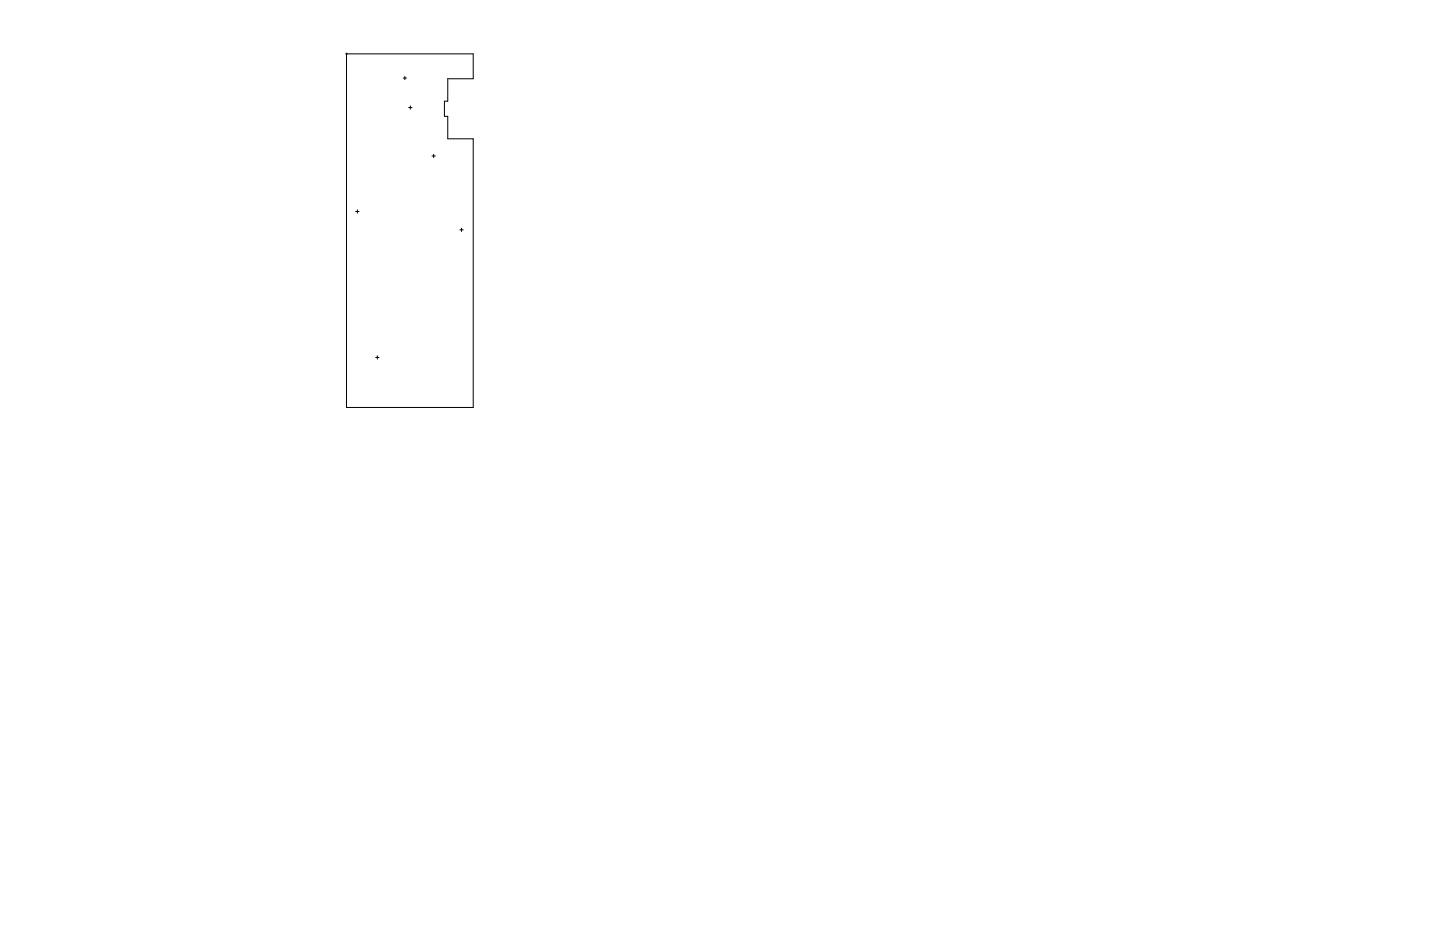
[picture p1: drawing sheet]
<svg xmlns="http://www.w3.org/2000/svg" width="432mm" height="279mm" viewBox="0 0 432 279" stroke-linecap="round" stroke-linejoin="round" font-family="sans-serif">
<g fill="none" stroke="#000" stroke-width=".3">
<path d="M103.9 15.9v106.3h38v-80.6h-7.6v-6.7h-1v-4.6h1v-6.7h7.6v-7.5h-38.2M120.9 23.4h1M121.4 22.9v1M122.5 32.3h1M123 31.8v1M129.5 46.7h1M130 46.3v1M106.7 63.4h1M107.1 62.9v1M137.9 68.9h1M138.4 68.4v1M112.7 107.1h1"/>
<path d="M113.1 106.7v1"/>
</g>
</svg>
